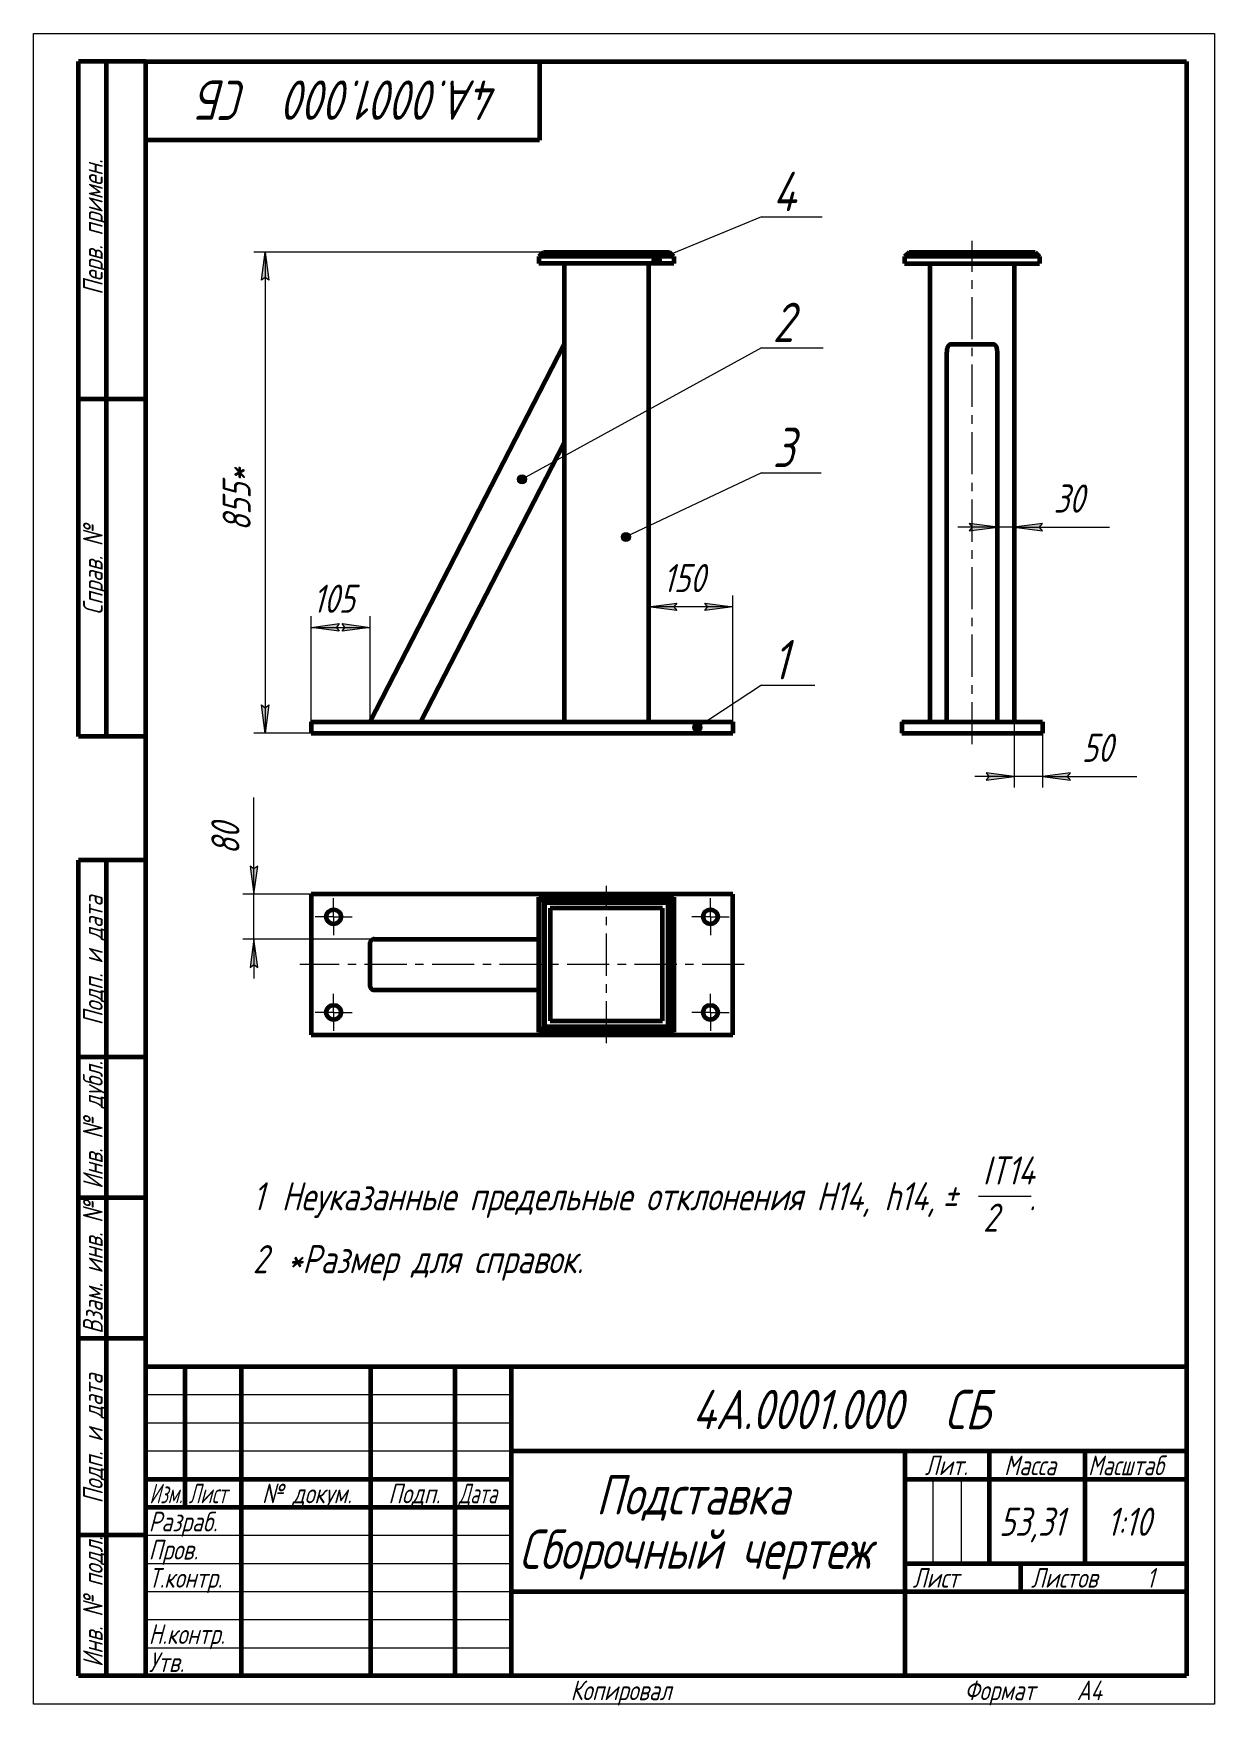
# Model space of a CAD drawing. Header units: millimetres. Extents: x 0 to 210, y 0 to 297.
import ezdxf

# ---------------------------------------------------------------- set-up
doc = ezdxf.new("R2010")
doc.units = ezdxf.units.MM
for name, pattern in [('K5LT_AXLED', [12, 7.5, -1.5, 1.5, -1.5]), ('K5LT_BASIC', [0]), ('K5LT_THIN', [0])]:
    doc.linetypes.add(name, pattern=pattern)
doc.layers.add('Системный слой', color=7, linetype='Continuous')
doc.layers.add('Системный слой (1)', color=7, linetype='Continuous', true_color=0x6c6c6c)
doc.styles.add('KDIMTEXTSTYLE', font='GOST_AU.SHX', dxfattribs={"width": 0.96, "oblique": 15, "height": 5})
doc.styles.add('KTEXTSTYLE', font='GOST_AU.SHX', dxfattribs={"width": 0.96, "height": 5})
doc.dimstyles.new('KDIMSTYLE (0.10)', dxfattribs={"dimtxt": 5, "dimasz": 1, "dimexe": 2, "dimexo": 0, "dimgap": 1, "dimtad": 1, "dimlfac": 10, "dimtxsty": 'KDIMTEXTSTYLE', "dimsah": 1, "dimcen": 0, "dimdle": 1, "dimadec": 0, "dimazin": 0, "dimtfac": 0.667, "dimtmove": 0, "dimatfit": 3, "dimfxl": 1, "dimtvp": 1, "dimtolj": 1, "dimtzin": 0, "dimarcsym": 0})

# ---------------------------------------------------------------- blocks, each defined once
blk = doc.blocks.new('D0')
at = {"layer": 'Системный слой (1)'}
for points in [[(41.21, 253.62), (41.87, 253.12), (41.21, 258.12), (40.56, 253.12)], [(41.21, 172.62), (41.87, 177.62), (41.21, 177.12), (40.56, 177.62)]]:
    blk.add_hatch(color=7, dxfattribs=at).paths.add_polyline_path(points)
at = {"layer": 'Системный слой (1)', "color": 7, "linetype": 'K5LT_THIN', "lineweight": 18}
for p, q in [((90.67, 258.12), (39.21, 258.12)), ((40.56, 253.12), (41.21, 258.12)), ((41.21, 258.12), (41.87, 253.12)), ((41.21, 253.62), (40.56, 253.12)), ((41.87, 253.12), (41.21, 253.62)), ((41.21, 172.62), (40.56, 177.62)), ((40.56, 177.62), (41.21, 177.12)), ((41.21, 177.12), (41.87, 177.62)), ((41.87, 177.62), (41.21, 172.62)), ((49.37, 172.62), (39.21, 172.62))]:
    blk.add_line(p, q, dxfattribs=at)
blk.add_wipeout([(40.21, 208.51), (32.83, 208.51), (32.83, 221.68), (40.21, 221.68)]).dxf.layer = 'Системный слой (1)'
blk.add_line((41.21, 258.12), (41.21, 172.62), dxfattribs=at)
at = {"layer": 'Системный слой (1)', "color": 7, "insert": (33.63, 208.51), "char_height": 5, "attachment_point": 1, "rotation": 90, "style": 'KTEXTSTYLE'}
blk.add_mtext('\\H5.0;\\W1.000;\\Q15;\\Q15;\\W0.965;855*', dxfattribs=at)
blk = doc.blocks.new('KDIMARROW_01')
at = {"layer": 'Системный слой'}
blk.add_hatch(color=0, dxfattribs=at).paths.add_polyline_path([(0, 0), (-5, 0.66), (-4.5, 0), (-5, -0.66)])
at = {"layer": 'Системный слой', "color": 0, "linetype": 'K5LT_THIN', "lineweight": 18}
for p, q in [((-4.5, 0), (-5, 0.66)), ((-5, 0.66), (0, 0)), ((0, 0), (-5, -0.66)), ((-5, -0.66), (-4.5, 0)), ((0, 0), (-1, 0))]:
    blk.add_line(p, q, dxfattribs=at)
blk = doc.blocks.new('D1')
at = {"layer": 'Системный слой (1)', "color": 7, "linetype": 'K5LT_THIN', "lineweight": 18}
for p, q in [((109.37, 174.62), (109.37, 197.08)), ((124.37, 174.62), (124.37, 197.08))]:
    blk.add_line(p, q, dxfattribs=at)
blk.add_wipeout([(111.93, 196.08), (111.93, 203.46), (121.42, 203.46), (121.42, 196.08)]).dxf.layer = 'Системный слой (1)'
at = {"layer": 'Системный слой (1)'}
for points in [[(109.37, 195.08), (114.37, 194.42), (113.87, 195.08), (114.37, 195.74)], [(119.37, 194.42), (124.37, 195.08), (119.37, 195.74), (119.87, 195.08)]]:
    blk.add_hatch(color=7, dxfattribs=at).paths.add_polyline_path(points)
at = {"layer": 'Системный слой (1)', "color": 7, "linetype": 'K5LT_THIN', "lineweight": 18}
for p, q in [((109.37, 195.08), (114.37, 195.74)), ((114.37, 194.42), (109.37, 195.08)), ((124.37, 195.08), (109.37, 195.08)), ((114.37, 195.74), (113.87, 195.08)), ((113.87, 195.08), (114.37, 194.42)), ((119.87, 195.08), (119.37, 195.74)), ((119.37, 195.74), (124.37, 195.08)), ((124.37, 195.08), (119.37, 194.42)), ((119.37, 194.42), (119.87, 195.08))]:
    blk.add_line(p, q, dxfattribs=at)
at = {"layer": 'Системный слой (1)', "color": 7, "insert": (111.93, 202.67), "char_height": 5, "attachment_point": 1, "style": 'KTEXTSTYLE'}
blk.add_mtext('\\H5.0;\\W1.000;\\Q15;\\Q15;\\W0.965;150', dxfattribs=at)
blk = doc.blocks.new('D2')
blk.add_wipeout([(49.68, 192.41), (49.68, 199.79), (59.18, 199.79), (59.18, 192.41)]).dxf.layer = 'Системный слой (1)'
at = {"layer": 'Системный слой (1)'}
for points in [[(49.37, 191.41), (54.37, 190.75), (53.87, 191.41), (54.37, 192.07)], [(54.89, 190.75), (59.89, 191.41), (54.89, 192.07), (55.39, 191.41)]]:
    blk.add_hatch(color=7, dxfattribs=at).paths.add_polyline_path(points)
at = {"layer": 'Системный слой (1)', "color": 7, "linetype": 'K5LT_THIN', "lineweight": 18}
for p, q in [((49.37, 174.62), (49.37, 193.41)), ((59.89, 174.62), (59.89, 193.41)), ((49.37, 191.41), (54.37, 192.07)), ((54.37, 190.75), (49.37, 191.41)), ((49.37, 191.41), (59.89, 191.41)), ((54.37, 192.07), (53.87, 191.41)), ((53.87, 191.41), (54.37, 190.75)), ((55.39, 191.41), (54.89, 192.07)), ((54.89, 192.07), (59.89, 191.41)), ((59.89, 191.41), (54.89, 190.75)), ((54.89, 190.75), (55.39, 191.41))]:
    blk.add_line(p, q, dxfattribs=at)
at = {"layer": 'Системный слой (1)', "color": 7, "insert": (49.68, 199), "char_height": 5, "attachment_point": 1, "style": 'KTEXTSTYLE'}
blk.add_mtext('\\H5.0;\\W1.000;\\Q15;\\Q15;\\W0.965;105', dxfattribs=at)
blk = doc.blocks.new('U0')
at = {"layer": 'Системный слой (1)'}
blk.add_hatch(color=7, dxfattribs=at).paths.add_polyline_path([(110.79, 255.92), (111.14, 256), (111.41, 256.22), (111.57, 256.54), (111.57, 256.9), (111.42, 257.22), (111.14, 257.44), (110.79, 257.52), (110.45, 257.44), (110.17, 257.22), (110.01, 256.9), (110.01, 256.55), (110.16, 256.23), (110.44, 256), (110.78, 255.92)])
at = {"layer": 'Системный слой (1)', "color": 7, "linetype": 'K5LT_THIN', "lineweight": 18}
for q in [(110.79, 256.72), (140.24, 264.4)]:
    blk.add_line((129.43, 264.4), q, dxfattribs=at)
blk.add_arc((110.79, 256.72), 0.8, 269.9999999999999, 269.999994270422, dxfattribs=at)
at = {"layer": 'Системный слой (1)', "color": 7, "insert": (131.43, 272.4), "char_height": 7, "attachment_point": 1, "style": 'KTEXTSTYLE'}
blk.add_mtext('\\H5.0;\\W1.000;\\Q15;\\Q15;\\W0.965;\\H7.00;{\\c16711680;4}', dxfattribs=at)
blk = doc.blocks.new('U1')
at = {"layer": 'Системный слой (1)'}
blk.add_hatch(color=7, dxfattribs=at).paths.add_polyline_path([(105.34, 206.69), (105.69, 206.77), (105.97, 206.99), (106.12, 207.31), (106.12, 207.67), (105.97, 207.99), (105.69, 208.21), (105.35, 208.29), (105, 208.21), (104.72, 207.99), (104.56, 207.67), (104.56, 207.32), (104.71, 207), (104.99, 206.77), (105.34, 206.69)])
at = {"layer": 'Системный слой (1)', "color": 7, "linetype": 'K5LT_THIN', "lineweight": 18}
for q in [(105.34, 207.49), (140.05, 218.89)]:
    blk.add_line((129.43, 218.89), q, dxfattribs=at)
blk.add_arc((105.34, 207.49), 0.8, 269.9999999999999, 269.999994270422, dxfattribs=at)
at = {"layer": 'Системный слой (1)', "color": 7, "insert": (131.43, 226.89), "char_height": 7, "attachment_point": 1, "style": 'KTEXTSTYLE'}
blk.add_mtext('\\H5.0;\\W1.000;\\Q15;\\Q15;\\W0.965;\\H7.00;{\\c16711680;3}', dxfattribs=at)
blk = doc.blocks.new('U2')
at = {"layer": 'Системный слой (1)'}
blk.add_hatch(color=7, dxfattribs=at).paths.add_polyline_path([(86.87, 216.94), (87.22, 217.02), (87.5, 217.24), (87.65, 217.56), (87.65, 217.91), (87.5, 218.23), (87.22, 218.46), (86.88, 218.54), (86.53, 218.46), (86.25, 218.24), (86.09, 217.92), (86.09, 217.57), (86.24, 217.24), (86.52, 217.02), (86.86, 216.94)])
at = {"layer": 'Системный слой (1)', "color": 7, "linetype": 'K5LT_THIN', "lineweight": 18}
for q in [(86.87, 217.74), (140.42, 241.13)]:
    blk.add_line((129.43, 241.13), q, dxfattribs=at)
blk.add_arc((86.87, 217.74), 0.8, 269.9999999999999, 269.999994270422, dxfattribs=at)
at = {"layer": 'Системный слой (1)', "color": 7, "insert": (131.43, 249.13), "char_height": 7, "attachment_point": 1, "style": 'KTEXTSTYLE'}
blk.add_mtext('\\H5.0;\\W1.000;\\Q15;\\Q15;\\W0.965;\\H7.00;{\\c16711680;2}', dxfattribs=at)
blk = doc.blocks.new('U3')
at = {"layer": 'Системный слой (1)'}
blk.add_hatch(color=7, dxfattribs=at).paths.add_polyline_path([(118.03, 172.82), (118.37, 172.9), (118.65, 173.12), (118.81, 173.44), (118.81, 173.8), (118.65, 174.12), (118.38, 174.34), (118.03, 174.42), (117.68, 174.34), (117.4, 174.12), (117.25, 173.8), (117.25, 173.45), (117.4, 173.13), (117.67, 172.9), (118.02, 172.82)])
at = {"layer": 'Системный слой (1)', "color": 7, "linetype": 'K5LT_THIN', "lineweight": 18}
for q in [(118.03, 173.62), (138.94, 181.16)]:
    blk.add_line((129.43, 181.16), q, dxfattribs=at)
blk.add_arc((118.03, 173.62), 0.8, 269.9999999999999, 269.999994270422, dxfattribs=at)
at = {"layer": 'Системный слой (1)', "color": 7, "insert": (131.43, 189.16), "char_height": 7, "attachment_point": 1, "style": 'KTEXTSTYLE'}
blk.add_mtext('\\H5.0;\\W1.000;\\Q15;\\Q15;\\W0.965;\\H7.00;{\\c16711680;1}', dxfattribs=at)
blk = doc.blocks.new('D3')
at = {"layer": 'Системный слой (1)'}
for points in [[(166.38, 208.56), (171.38, 209.22), (166.38, 209.88), (166.88, 209.22)], [(174.38, 209.22), (179.38, 208.56), (178.88, 209.22), (179.38, 209.88)]]:
    blk.add_hatch(color=7, dxfattribs=at).paths.add_polyline_path(points)
at = {"layer": 'Системный слой (1)', "color": 7, "linetype": 'K5LT_THIN', "lineweight": 18}
for p, q in [((171.38, 240.36), (171.38, 207.22)), ((174.38, 174.62), (174.38, 211.22)), ((171.38, 209.22), (164.38, 209.22)), ((171.38, 209.22), (166.38, 209.88)), ((166.38, 209.88), (166.88, 209.22)), ((166.88, 209.22), (166.38, 208.56)), ((166.38, 208.56), (171.38, 209.22)), ((174.38, 209.22), (171.38, 209.22)), ((179.38, 209.88), (174.38, 209.22)), ((174.38, 209.22), (179.38, 208.56)), ((174.38, 209.22), (179.39, 209.22)), ((178.88, 209.22), (179.38, 209.88)), ((179.38, 208.56), (178.88, 209.22))]:
    blk.add_line(p, q, dxfattribs=at)
blk.add_wipeout([(181.39, 210.22), (181.39, 217.6), (188.98, 217.6), (188.98, 210.22)]).dxf.layer = 'Системный слой (1)'
for p, q in [((174.38, 209.22), (181.38, 209.22)), ((179.39, 209.22), (191.3, 209.22))]:
    blk.add_line(p, q, dxfattribs=at)
at = {"layer": 'Системный слой (1)', "color": 7, "insert": (181.39, 216.81), "char_height": 5, "attachment_point": 1, "style": 'KTEXTSTYLE'}
blk.add_mtext('\\H5.0;\\W1.000;\\Q15;\\Q15;\\W0.965;30', dxfattribs=at)
blk = doc.blocks.new('D4')
at = {"layer": 'Системный слой (1)'}
for points in [[(169.38, 164.26), (174.38, 164.92), (169.38, 165.57), (169.88, 164.92)], [(179.38, 164.92), (184.38, 164.26), (183.88, 164.92), (184.38, 165.57)]]:
    blk.add_hatch(color=7, dxfattribs=at).paths.add_polyline_path(points)
at = {"layer": 'Системный слой (1)', "color": 7, "linetype": 'K5LT_THIN', "lineweight": 18}
for p, q in [((174.38, 174.62), (174.38, 162.92)), ((179.38, 172.62), (179.38, 162.92)), ((174.38, 164.92), (167.38, 164.92)), ((174.38, 164.92), (169.38, 165.57)), ((169.38, 165.57), (169.88, 164.92)), ((169.88, 164.92), (169.38, 164.26)), ((169.38, 164.26), (174.38, 164.92)), ((179.38, 164.92), (174.38, 164.92)), ((184.38, 165.57), (179.38, 164.92)), ((179.38, 164.92), (184.38, 164.26)), ((179.38, 164.92), (184.38, 164.92)), ((183.88, 164.92), (184.38, 165.57)), ((184.38, 164.26), (183.88, 164.92))]:
    blk.add_line(p, q, dxfattribs=at)
blk.add_wipeout([(186.38, 165.92), (186.38, 173.3), (193.85, 173.3), (193.85, 165.92)]).dxf.layer = 'Системный слой (1)'
for p, q in [((179.38, 164.92), (186.38, 164.92)), ((184.38, 164.92), (196.16, 164.92))]:
    blk.add_line(p, q, dxfattribs=at)
at = {"layer": 'Системный слой (1)', "color": 7, "insert": (186.38, 172.5), "char_height": 5, "attachment_point": 1, "style": 'KTEXTSTYLE'}
blk.add_mtext('\\H5.0;\\W1.000;\\Q15;\\Q15;\\W0.965;50', dxfattribs=at)
blk = doc.blocks.new('D5')
at = {"layer": 'Системный слой (1)'}
for points in [[(38.56, 148.96), (39.21, 143.96), (39.87, 148.96), (39.21, 148.46)], [(39.21, 131.46), (39.87, 130.96), (39.21, 135.96), (38.56, 130.96)]]:
    blk.add_hatch(color=7, dxfattribs=at).paths.add_polyline_path(points)
at = {"layer": 'Системный слой (1)', "color": 7, "linetype": 'K5LT_THIN', "lineweight": 18}
for p, q in [((39.21, 148.46), (38.56, 148.96)), ((38.56, 148.96), (39.21, 143.96)), ((39.21, 143.96), (39.87, 148.96)), ((39.87, 148.96), (39.21, 148.46)), ((39.21, 143.96), (39.21, 148.96)), ((49.37, 143.96), (37.21, 143.96)), ((39.21, 135.96), (39.21, 143.96)), ((60.56, 135.96), (37.21, 135.96)), ((39.21, 135.96), (38.56, 130.96)), ((39.87, 130.96), (39.21, 135.96)), ((39.21, 135.96), (39.21, 128.96)), ((38.56, 130.96), (39.21, 131.46)), ((39.21, 131.46), (39.87, 130.96))]:
    blk.add_line(p, q, dxfattribs=at)
blk.add_wipeout([(38.21, 151), (30.83, 151), (30.83, 158.84), (38.21, 158.84)]).dxf.layer = 'Системный слой (1)'
for p, q in [((39.21, 149), (39.21, 161.17)), ((39.21, 143.96), (39.21, 150.96))]:
    blk.add_line(p, q, dxfattribs=at)
at = {"layer": 'Системный слой (1)', "color": 7, "insert": (31.63, 151), "char_height": 5, "attachment_point": 1, "rotation": 90, "style": 'KTEXTSTYLE'}
blk.add_mtext('\\H5.0;\\W1.000;\\Q15;\\Q15;\\W0.965;80', dxfattribs=at)
blk = doc.blocks.new('U4')
at = {"layer": 'Системный слой (1)', "color": 30, "linetype": 'K5LT_AXLED', "lineweight": 18, "true_color": 0xff8000}
for q in [(53.37, 143.26), (50.07, 139.96), (53.37, 136.66), (56.67, 139.96)]:
    blk.add_line((53.37, 139.96), q, dxfattribs=at)
blk = doc.blocks.new('U5')
at = {"layer": 'Системный слой (1)', "color": 30, "linetype": 'K5LT_AXLED', "lineweight": 18, "true_color": 0xff8000}
for q in [(120.37, 143.26), (117.07, 139.96), (120.37, 136.66), (123.67, 139.96)]:
    blk.add_line((120.37, 139.96), q, dxfattribs=at)
blk = doc.blocks.new('U6')
at = {"layer": 'Системный слой (1)', "color": 30, "linetype": 'K5LT_AXLED', "lineweight": 18, "true_color": 0xff8000}
for q in [(53.37, 126.26), (50.07, 122.96), (53.37, 119.66), (56.67, 122.96)]:
    blk.add_line((53.37, 122.96), q, dxfattribs=at)
blk = doc.blocks.new('U7')
at = {"layer": 'Системный слой (1)', "color": 30, "linetype": 'K5LT_AXLED', "lineweight": 18, "true_color": 0xff8000}
for q in [(120.37, 126.26), (117.07, 122.96), (120.37, 119.66), (123.67, 122.96)]:
    blk.add_line((120.37, 122.96), q, dxfattribs=at)
blk = doc.blocks.new('U8')
at = {"color": 7, "linetype": 'K5LT_THIN', "lineweight": 18}
for p, q in [((0, 0), (0, 297)), ((0, 297), (210, 297)), ((210, 297), (210, 0)), ((20, 55), (85, 55)), ((20, 50), (85, 50)), ((20, 45), (85, 45)), ((159.96, 25), (159.96, 40)), ((164.98, 25), (164.98, 40)), ((20, 30), (85, 30)), ((20, 25), (85, 25)), ((20, 20), (85, 20)), ((20, 15), (85, 15)), ((20, 10), (85, 10)), ((210, 0), (0, 0))]:
    blk.add_line(p, q, dxfattribs=at)
at = {"color": 150, "linetype": 'K5LT_BASIC', "lineweight": 60, "true_color": 0x0080ff}
for p, q in [((8, 172), (8, 292)), ((20, 292), (8, 292)), ((13, 172), (13, 292)), ((20, 5), (20, 292)), ((20, 292), (205, 292)), ((90, 292), (90, 278)), ((205, 292), (205, 5)), ((90, 278), (20, 278)), ((20, 232), (8, 232)), ((20, 172), (8, 172)), ((8, 5), (8, 150)), ((20, 150), (8, 150)), ((13, 5), (13, 150)), ((20, 115), (8, 115)), ((20, 90), (8, 90)), ((20, 65), (8, 65)), ((20, 60), (205, 60)), ((20, 5), (20, 60)), ((27, 35), (27, 60)), ((37, 5), (37, 60)), ((60, 5), (60, 60)), ((75, 5), (75, 60)), ((85, 5), (85, 60)), ((85, 45), (205, 45)), ((155, 5), (155, 45)), ((170, 25), (170, 45)), ((187, 25), (187, 45)), ((20, 40), (85, 40)), ((155, 40), (170, 40)), ((170, 40), (205, 40)), ((20, 35), (85, 35)), ((20, 30), (8, 30)), ((155, 25), (205, 25)), ((175.57, 20), (175.57, 25)), ((85, 20), (155, 20)), ((155, 20), (205, 20)), ((20, 5), (8, 5)), ((205, 5), (20, 5))]:
    blk.add_line(p, q, dxfattribs=at)
at = {"color": 7, "attachment_point": 1, "style": 'KTEXTSTYLE'}
for s, insert, char_height, rotation in [('\\H5.0;\\W1.000;\\Q15;\\Q15;\\W0.965;\\H7.00;СБ', (38.03, 281.64), 7, 180), ('\\H5.0;\\W1.000;\\Q15;\\Q15;\\W0.965;\\H7.00;4А.0001.000', (82.85, 281.64), 7, 180), ('\\H5.0;\\W1.000;\\Q15;\\Q15;\\W0.965;\\H7.00; ', (40.99, 281.64), 7, 180), ('\\H5.0;\\W1.000;\\Q15;\\Q15;\\W0.965;\\H3.50;Перв. примен.', (8.82, 250.52), 3.5, 90), ('\\H5.0;\\W1.000;\\Q15;\\Q15;\\W0.965;\\H3.50;Справ. №', (8.82, 193.63), 3.5, 90), ('\\H5.0;\\W1.000;\\Q15;\\Q15;\\W0.965;\\H3.50;Подп. и дата', (8.82, 120.66), 3.5, 90), ('\\H5.0;\\W1.000;\\Q15;\\Q15;\\W0.965;\\H3.50;Инв. № дубл.', (8.82, 91.57), 3.5, 90), ('\\H5.0;\\W1.000;\\Q15;\\Q15;\\W0.965;\\H3.50;Взам. инв. №', (8.82, 65.8), 3.5, 90), ('\\H5.0;\\W1.000;\\Q15;\\Q15;\\W0.965;\\H3.50;Подп. и дата', (8.82, 35.66), 3.5, 90), ('\\H5.0;\\W1.000;\\Q15;\\Q15;\\W0.965;\\H3.50;Инв. № подл.', (8.82, 6.57), 3.5, 90)]:
    blk.add_mtext(s, dxfattribs=dict(at, insert=insert, char_height=char_height, rotation=rotation))
for s, insert, char_height in [('\\H5.0;\\W1.000;\\Q15;\\Q15;\\W0.965;\\H7.00;4А.0001.000', (117.15, 55.86), 7), ('\\H5.0;\\W1.000;\\Q15;\\Q15;\\W0.965;\\H7.00; ', (159.01, 55.86), 7), ('\\H5.0;\\W1.000;\\Q15;\\Q15;\\W0.965;\\H7.00;СБ', (161.97, 55.86), 7), ('\\H5.0;\\W1.000;\\Q15;\\Q15;\\W0.965;\\H3.50;Лит.', (158.47, 44.18), 3.5), ('\\H5.0;\\W1.000;\\Q15;\\Q15;\\W0.965;\\H3.50;Масса', (172.58, 44.18), 3.5), ('\\H5.0;\\W1.000;\\Q15;\\Q15;\\W0.930;\\H3.50;Масштаб', (187.52, 44.18), 3.5), ('\\H5.0;\\W1.000;\\Q15;\\Q15;\\W0.784;\\H3.50;Изм.', (20.62, 39.18), 3.5), ('\\H5.0;\\W1.000;\\Q15;\\Q15;\\W0.799;\\H3.50;Лист', (27.61, 39.18), 3.5), ('\\H5.0;\\W1.000;\\Q15;\\Q15;\\W0.965;\\H3.50;№ докум.', (40.63, 39.18), 3.5), ('\\H5.0;\\W1.000;\\Q15;\\Q15;\\W0.965;\\H3.50;Подп.', (63.1, 39.18), 3.5), ('\\H5.0;\\W1.000;\\Q15;\\Q15;\\W0.799;\\H3.50;Дата', (75.61, 39.18), 3.5), ('\\H5.0;\\W1.000;\\Q15;\\Q15;\\W0.965;\\H7.00;Подставка', (100.02, 40.69), 7), ('\\H5.0;\\W1.000;\\Q15;\\Q15;\\W0.965;\\H3.50;Разраб.', (20.5, 34.18), 3.5), ('\\H5.0;\\W1.000;\\Q15;\\Q15;\\W0.965;53,31', (171.7, 34.9), 5), ('\\H5.0;\\W1.000;\\Q15;\\Q15;\\W0.965;{\\c16711680;1:10}', (190.86, 34.9), 5), ('\\H5.0;\\W1.000;\\Q15;\\Q15;\\W0.965;\\H7.00;Сборочный чертеж', (86.31, 31.02), 7), ('\\H5.0;\\W1.000;\\Q15;\\Q15;\\W0.965;\\H3.50;Пров.', (20.5, 29.18), 3.5), ('\\H5.0;\\W1.000;\\Q15;\\Q15;\\W0.965;\\H3.50;Т.контр.', (20.5, 24.18), 3.5), ('\\H5.0;\\W1.000;\\Q15;\\Q15;\\W0.965;\\H3.50;Лист', (156.32, 24.18), 3.5), ('\\H5.0;\\W1.000;\\Q15;\\Q15;\\W0.965;\\H3.50;Листов', (177.36, 24.18), 3.5), ('\\H5.0;\\W1.000;\\Q15;\\Q15;\\W0.965;\\H3.50;1', (197.91, 24.18), 3.5), ('\\H5.0;\\W1.000;\\Q15;\\Q15;\\W0.965;\\H3.50;Н.контр.', (20.5, 14.18), 3.5), ('\\H5.0;\\W1.000;\\Q15;\\Q15;\\W0.965;\\H3.50;Утв.', (20.5, 9.18), 3.5), ('\\H5.0;\\W1.000;\\Q15;\\Q15;\\W0.965;\\H3.50;Копировал', (95.5, 4.18), 3.5), ('\\H5.0;\\W1.000;\\Q15;\\Q15;\\W0.965;\\H3.50;Формат', (165.5, 4.18), 3.5), ('\\H5.0;\\W1.000;\\Q15;\\Q15;\\W0.965;\\H3.50;A4', (185.5, 4.18), 3.5)]:
    blk.add_mtext(s, dxfattribs=dict(at, insert=insert, char_height=char_height))
blk = doc.blocks.new('U9')
at = {"color": 7, "linetype": 'K5LT_THIN', "lineweight": 18}
blk.add_line((168.03, 90.26), (177.42, 90.26), dxfattribs=at)
at = {"color": 7, "char_height": 5, "attachment_point": 1, "style": 'KTEXTSTYLE'}
for s, insert in [('\\H5.0;\\W1.000;\\Q15;\\Q15;\\W0.965;IT14', (168.79, 97.35)), ('\\H5.0;\\W1.000;\\Q15;\\Q15;\\W0.965;1', (39, 92.76)), ('\\H5.0;\\W1.000;\\Q15;\\Q15;\\W0.965;Неуказанные предельные отклонения H14, h14, ', (44.12, 92.76)), ('\\H5.0;\\W1.000;\\Q15;\\Q15;\\W0.965; ', (164.5, 92.76)), ('\\H5.0;\\W1.000;\\Q15;\\Q15;\\W0.965;±', (161.59, 92.76)), ('\\H5.0;\\W1.000;\\Q15;\\Q15;\\W0.965;2', (168.85, 88.97)), ('\\H5.0;\\W1.000;\\Q15;\\Q15;\\W0.965;.', (177.01, 92.76)), ('\\H5.0;\\W1.000;\\Q15;\\Q15;\\W0.965;2', (39, 81.59)), ('\\H5.0;\\W1.000;\\Q15;\\Q15;\\W0.965;*Размер для справок.', (45.17, 81.59))]:
    blk.add_mtext(s, dxfattribs=dict(at, insert=insert))

msp = doc.modelspace()

# ---------------------------------------------------------------- linework, layer by layer
at = {"layer": 'Системный слой (1)', "color": 150, "linetype": 'K5LT_BASIC', "lineweight": 60, "true_color": 0x0080ff}
for p, q in [((90.6714, 258.1205), (89.8714, 257.3205)), ((113.8714, 257.3205), (89.8714, 257.3205)), ((89.8714, 257.3205), (89.8714, 256.1205)), ((113.8714, 256.1205), (89.8714, 256.1205)), ((90.6714, 258.1205), (113.0714, 258.1205)), ((94.3714, 256.1205), (94.3714, 174.6205)), ((109.3714, 256.1205), (109.3714, 174.6205)), ((113.8714, 257.3205), (113.0714, 258.1205)), ((113.8714, 257.3205), (113.8714, 256.1205)), ((155.6842, 258.1205), (154.8842, 257.3205)), ((178.8842, 257.3205), (154.8842, 257.3205)), ((154.8842, 257.3205), (154.8842, 256.1205)), ((154.8842, 256.1205), (178.8842, 256.1205)), ((155.6842, 258.1205), (178.0842, 258.1205)), ((159.3842, 256.1205), (159.3842, 174.6205)), ((174.3842, 256.1205), (174.3842, 174.6205)), ((178.0842, 258.1205), (178.8842, 257.3205)), ((178.8842, 257.3205), (178.8842, 256.1205)), ((59.8874, 174.6205), (94.3714, 241.6728)), ((170.7842, 241.6728), (162.9842, 241.6728)), ((162.3842, 174.6205), (162.3842, 240.3608)), ((171.3842, 174.6205), (171.3842, 240.3608)), ((68.8833, 174.6205), (94.3714, 224.1806)), ((49.3714, 174.6205), (124.3714, 174.6205)), ((49.3714, 174.6205), (49.3714, 172.6205)), ((49.3714, 172.6205), (124.3714, 172.6205)), ((124.3714, 174.6205), (124.3714, 172.6205)), ((154.3842, 174.6205), (154.3842, 172.6205)), ((154.3842, 174.6205), (179.3842, 174.6205)), ((154.3842, 172.6205), (179.3842, 172.6205)), ((179.3842, 174.6205), (179.3842, 172.6205)), ((124.3714, 143.9615), (49.3714, 143.9615)), ((49.3714, 143.9615), (49.3714, 118.9615)), ((90.6714, 142.6615), (89.8714, 143.4615)), ((89.8714, 119.4615), (89.8714, 143.4615)), ((89.8714, 143.4615), (113.8714, 143.4615)), ((113.8714, 143.4615), (113.0714, 142.6615)), ((113.8714, 143.4615), (113.8714, 119.4615)), ((124.3714, 118.9615), (124.3714, 143.9615)), ((90.6714, 142.6615), (90.6714, 120.2615)), ((113.0714, 142.6615), (90.6714, 142.6615)), ((112.8714, 142.4615), (90.8714, 142.4615)), ((90.8714, 142.4615), (90.8714, 120.4615)), ((91.8714, 141.4615), (91.8714, 121.4615)), ((111.8714, 141.4615), (91.8714, 141.4615)), ((111.8714, 121.4615), (111.8714, 141.4615)), ((112.8714, 120.4615), (112.8714, 142.4615)), ((113.0714, 120.2615), (113.0714, 142.6615)), ((59.8874, 127.5615), (59.8874, 135.3615)), ((60.5621, 135.9615), (89.8714, 135.9615)), ((60.5621, 126.9615), (89.8714, 126.9615)), ((49.3714, 118.9615), (124.3714, 118.9615)), ((90.6714, 120.2615), (89.8714, 119.4615)), ((113.8714, 119.4615), (89.8714, 119.4615)), ((90.6714, 120.2615), (113.0714, 120.2615)), ((90.8714, 120.4615), (112.8714, 120.4615)), ((91.8714, 121.4615), (111.8714, 121.4615)), ((113.8714, 119.4615), (113.0714, 120.2615))]:
    msp.add_line(p, q, dxfattribs=at)
at = {"layer": 'Системный слой (1)', "color": 30, "linetype": 'K5LT_AXLED', "lineweight": 18, "true_color": 0xff8000}
msp.add_line((101.8714, 117.4615), (101.8714, 145.4615), dxfattribs=at)
at = {"layer": 'Системный слой (1)', "color": 150, "linetype": 'K5LT_BASIC', "lineweight": 60, "true_color": 0x0080ff}
for centre in [(120.3714, 139.9615), (53.3714, 122.9615), (120.3714, 122.9615)]:
    msp.add_circle(centre, 1.3, dxfattribs=at)

# ---------------------------------------------------------------- block references
msp.add_blockref('U9', (0, 0))
at = {"layer": 'Системный слой (1)'}
for name in ['U0', 'U1', 'U5', 'U6', 'U7']:
    msp.add_blockref(name, (0, 0), dxfattribs=at)

# ---------------------------------------------------------------- next in the draw order: dimensions: what is measured, and where the dimension line sits
at = {"layer": 'Системный слой (1)', "color": 7}
for base, p1, p2, override, picture, middle in [((41.215, 258.1205), (49.3714, 172.6205), (90.6714, 258.1205), {"dimexo": 0, "dimpost": '\\H5.0;\\W0.965;\\Q15;<>\\H5.0;\\W0.965;\\Q15;\\Q15;*', "dimblk1": 'KDIMARROW_01', "dimblk2": 'KDIMARROW_01', "dimse1": 0, "dimse2": 0, "dimclrt": 7, "dimtol": 1, "dimtp": 0, "dimtm": 0, "dimtdec": 5, "dimtolj": 1}, 'D0', (41.215, 215.3705)), ((39.215, 135.9615), (49.3714, 143.9615), (60.5621, 135.9615), {"dimexo": 0, "dimtoh": 1, "dimpost": '\\H5.0;\\W0.965;\\Q15;<>', "dimblk1": 'KDIMARROW_01', "dimblk2": 'KDIMARROW_01', "dimse1": 0, "dimse2": 0, "dimclrt": 7, "dimtol": 1, "dimtp": 0, "dimtm": 0, "dimtdec": 5, "dimtmove": 1, "dimtolj": 1}, 'D5', (39.215, 155.0865))]:
    dim = msp.add_linear_dim(base=base, p1=p1, p2=p2, dimstyle='KDIMSTYLE (0.10)', override=override, dxfattribs=at)
    dim.commit()
    dim.dimension.update_dxf_attribs({"geometry": picture, "text_midpoint": middle, "dimtype": 160})
for base, p1, p2, override, picture, middle in [((174.3842, 209.2178), (171.3842, 240.3608), (174.3842, 174.6205), {"dimexo": 0, "dimtoh": 1, "dimpost": '\\H5.0;\\W0.965;\\Q15;<>', "dimblk1": 'KDIMARROW_01', "dimblk2": 'KDIMARROW_01', "dimse1": 0, "dimse2": 0, "dimclrt": 7, "dimtol": 1, "dimtp": 0, "dimtm": 0, "dimtdec": 5, "dimtmove": 1, "dimtolj": 1}, 'D3', (185.3469, 209.2178)), ((124.3714157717, 195.0791615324), (109.3714157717, 174.6204553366), (124.3714157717, 174.6204553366), {"dimexo": 0, "dimpost": '\\H5.0;\\W0.965;\\Q15;<>', "dimblk1": 'KDIMARROW_01', "dimblk2": 'KDIMARROW_01', "dimse1": 0, "dimse2": 0, "dimclrt": 7, "dimtol": 1, "dimtp": 0, "dimtm": 0, "dimtdec": 5, "dimtolj": 1}, 'D1', (116.8714157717, 195.0791615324))]:
    dim = msp.add_linear_dim(base=base, p1=p1, p2=p2, angle=90, dimstyle='KDIMSTYLE (0.10)', override=override, dxfattribs=at)
    dim.commit()
    dim.dimension.update_dxf_attribs({"geometry": picture, "text_midpoint": middle, "dimtype": 160})

# ---------------------------------------------------------------- next in the draw order: linework, layer by layer
at = {"layer": 'Системный слой (1)', "color": 30, "linetype": 'K5LT_AXLED', "lineweight": 18, "true_color": 0xff8000}
msp.add_line((126.3714, 131.4615), (47.3714, 131.4615), dxfattribs=at)
at = {"layer": 'Системный слой (1)', "color": 150, "linetype": 'K5LT_BASIC', "lineweight": 60, "true_color": 0x0080ff}
msp.add_circle((53.3714, 139.9615), 1.3, dxfattribs=at)
for points in [[(162.9842, 241.6728), (162.6327, 241.6728), (162.3842, 241.1293), (162.3842, 240.3608)], [(171.3842, 240.3608), (171.3842, 241.1293), (171.1356, 241.6728), (170.7842, 241.6728)], [(60.5621, 135.9615), (60.1668, 135.9615), (59.8874, 135.713), (59.8874, 135.3615)], [(59.8874, 127.5615), (59.8874, 127.21), (60.1668, 126.9615), (60.5621, 126.9615)]]:
    msp.add_rational_spline(points, [1, 0.804737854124, 0.804737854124, 1], degree=3, dxfattribs=at)

# ---------------------------------------------------------------- next in the draw order: block references
at = {"layer": 'Системный слой (1)'}
for name in ['U2', 'U3', 'U4']:
    msp.add_blockref(name, (0, 0), dxfattribs=at)

# ---------------------------------------------------------------- next in the draw order: dimensions: what is measured, and where the dimension line sits
at = {"layer": 'Системный слой (1)', "color": 7}
for base, p1, p2, override, picture, middle in [((49.3714157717, 191.4118281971), (59.887375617, 174.6204553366), (49.3714157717, 174.6204553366), {"dimexo": 0, "dimpost": '\\H5.0;\\W0.965;\\Q15;<>', "dimblk1": 'KDIMARROW_01', "dimblk2": 'KDIMARROW_01', "dimse1": 0, "dimse2": 0, "dimclrt": 7, "dimtol": 1, "dimtp": 0, "dimtm": 0, "dimtdec": 5, "dimtolj": 1}, 'D2', (54.6293956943, 191.4118281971)), ((179.3842, 164.9166), (174.3842, 174.6205), (179.3842, 172.6205), {"dimexo": 0, "dimtoh": 1, "dimpost": '\\H5.0;\\W0.965;\\Q15;<>', "dimblk1": 'KDIMARROW_01', "dimblk2": 'KDIMARROW_01', "dimse1": 0, "dimse2": 0, "dimclrt": 7, "dimtol": 1, "dimtp": 0, "dimtm": 0, "dimtdec": 5, "dimtmove": 1, "dimtolj": 1}, 'D4', (190.2707, 164.9166))]:
    dim = msp.add_linear_dim(base=base, p1=p1, p2=p2, angle=90, dimstyle='KDIMSTYLE (0.10)', override=override, dxfattribs=at)
    dim.commit()
    dim.dimension.update_dxf_attribs({"geometry": picture, "text_midpoint": middle, "dimtype": 160})

# ---------------------------------------------------------------- next in the draw order: linework, layer by layer
at = {"layer": 'Системный слой (1)', "color": 30, "linetype": 'K5LT_AXLED', "lineweight": 18, "true_color": 0xff8000}
msp.add_line((166.8842, 170.6205), (166.8842, 260.1205), dxfattribs=at)

# ---------------------------------------------------------------- next in the draw order: block references
msp.add_blockref('U8', (0, 0))

doc.saveas('drawing.dxf')
